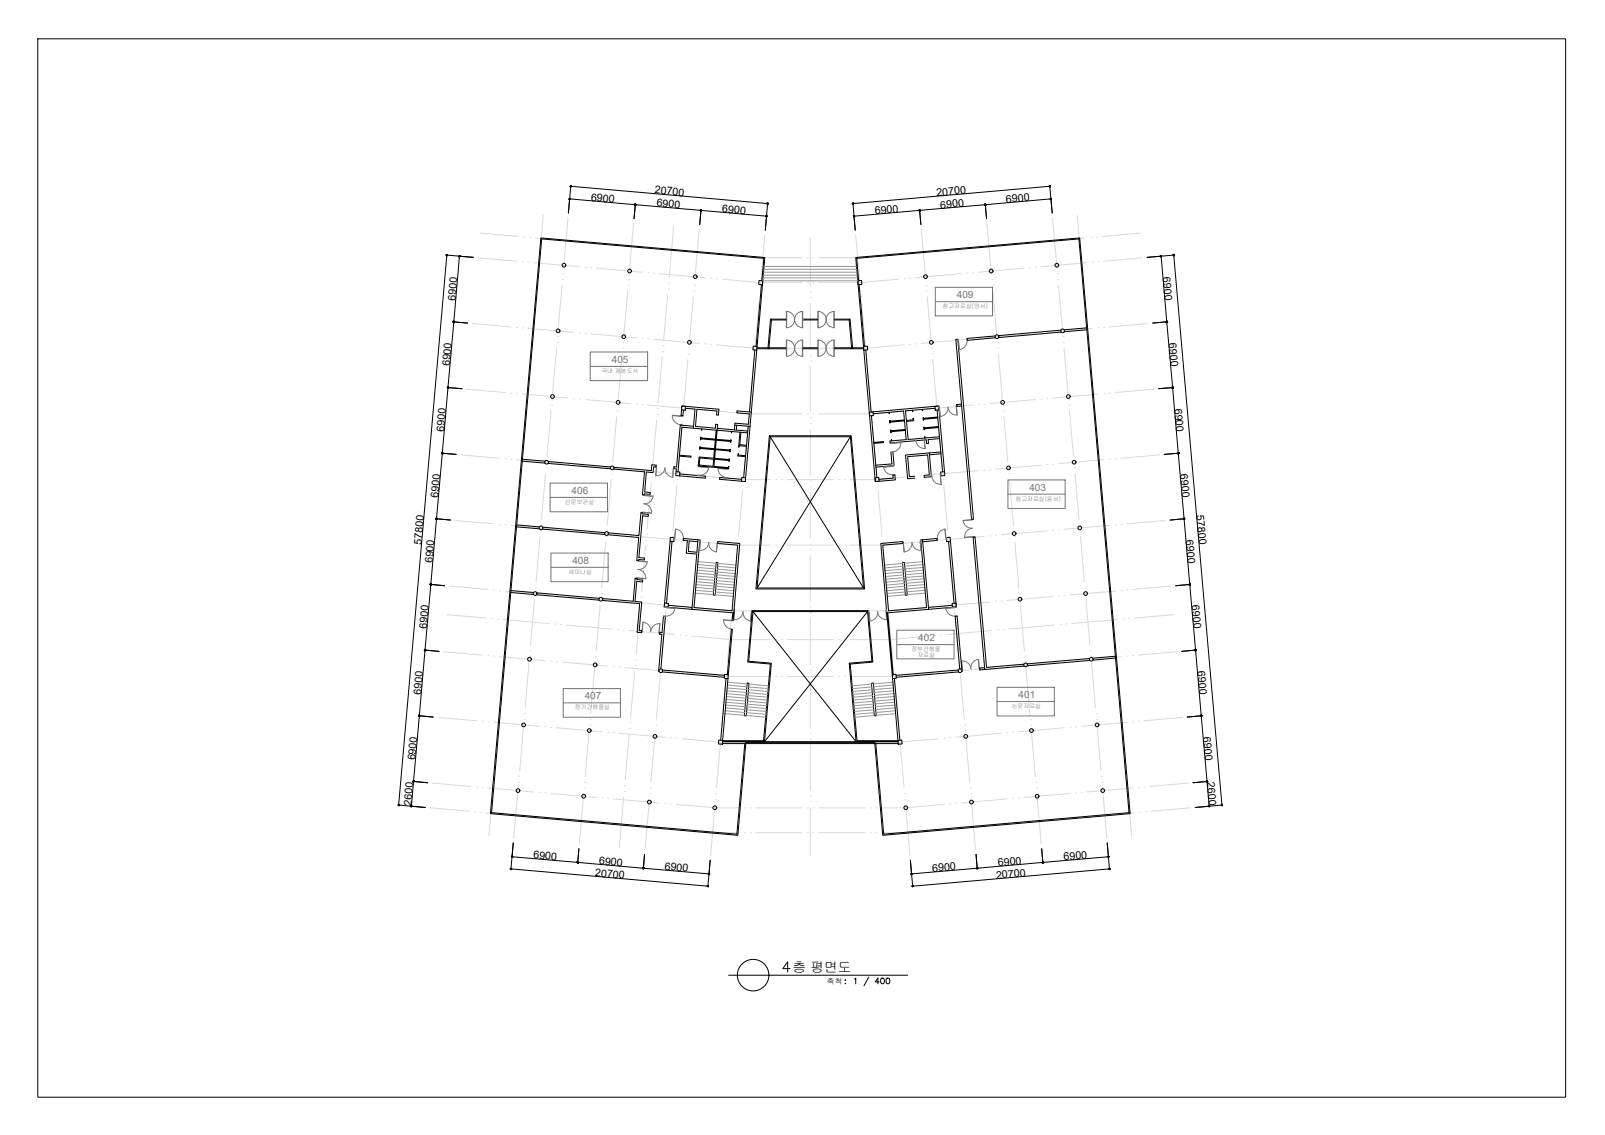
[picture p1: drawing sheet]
<svg xmlns="http://www.w3.org/2000/svg" width="420mm" height="297mm" viewBox="0 0 420 297" stroke-linecap="round" stroke-linejoin="round" font-family="sans-serif">
<defs><g id="words">
<text font-size="3.6" x="207.4" y="254.4">층 평면도</text>
<g font-size="2.8">
<text x="154.6" y="52.5" transform="rotate(5 154.6 52.5)">6900</text>
<text x="171.4" y="50.6" transform="rotate(5 171.4 50.6)">20700</text>
<text x="245.2" y="51.3" transform="rotate(-5 245.2 51.3)">20700</text>
<text x="263.4" y="53" transform="rotate(-5 263.4 53)">6900</text>
<text x="171.8" y="54" transform="rotate(5 171.8 54)">6900</text>
<text x="189" y="55.5" transform="rotate(5 189 55.5)">6900</text>
<text x="229.1" y="56" transform="rotate(-5 229.1 56)">6900</text>
<text x="246.2" y="54.6" transform="rotate(-5 246.2 54.6)">6900</text>
<text x="304.4" y="72.6" transform="rotate(85 304.4 72.6)">6900</text>
<text x="119.2" y="78.7" transform="rotate(-85 119.2 78.7)">6900</text>
<text x="306" y="89.7" transform="rotate(85 306 89.7)">6900</text>
<text x="117.7" y="95.9" transform="rotate(-85 117.7 95.9)">6900</text>
<text x="307.5" y="106.9" transform="rotate(85 307.5 106.9)">6900</text>
<text x="116.2" y="113.1" transform="rotate(-85 116.2 113.1)">6900</text>
<text x="309" y="124.1" transform="rotate(85 309 124.1)">6900</text>
<text x="114.7" y="130.3" transform="rotate(-85 114.7 130.3)">6900</text>
<text x="313.3" y="134.9" transform="rotate(85 313.3 134.9)">57800</text>
<text x="110.3" y="142.6" transform="rotate(-85 110.3 142.6)">57800</text>
<text x="310.5" y="141.3" transform="rotate(85 310.5 141.3)">6900</text>
<text x="113.2" y="147.4" transform="rotate(-85 113.2 147.4)">6900</text>
<text x="312" y="158.5" transform="rotate(85 312 158.5)">6900</text>
<text x="111.7" y="164.6" transform="rotate(-85 111.7 164.6)">6900</text>
<text x="313.5" y="175.6" transform="rotate(85 313.5 175.6)">6900</text>
<text x="110.2" y="181.8" transform="rotate(-85 110.2 181.8)">6900</text>
<text x="315" y="192.8" transform="rotate(85 315 192.8)">6900</text>
<text x="108.7" y="199" transform="rotate(-85 108.7 199)">6900</text>
<text x="316" y="204.7" transform="rotate(85 316 204.7)">2600</text>
<text x="107.7" y="210.8" transform="rotate(-85 107.7 210.8)">2600</text>
<text x="139.6" y="224.7" transform="rotate(5 139.6 224.7)">6900</text>
<text x="156.7" y="226.1" transform="rotate(5 156.7 226.1)">6900</text>
<text x="173.9" y="227.7" transform="rotate(5 173.9 227.7)">6900</text>
<text x="261.3" y="226.7" transform="rotate(-5 261.3 226.7)">6900</text>
<text x="278.5" y="225.2" transform="rotate(-5 278.5 225.2)">6900</text>
<text x="155.7" y="229.3" transform="rotate(5 155.7 229.3)">20700</text>
<text x="244.1" y="228.2" transform="rotate(-5 244.1 228.2)">6900</text>
<text x="260.8" y="230" transform="rotate(-5 260.8 230)">20700</text>
</g>
<g font-size="2.6" fill="#757575">
<text x="250.5" y="78">409</text>
<text x="160.2" y="95">405</text>
<text x="149.6" y="129.2">406</text>
<text x="269.5" y="128.4">403</text>
<text x="149.8" y="147.6">408</text>
<text x="240.4" y="167.8">402</text>
<text x="153.1" y="183">407</text>
<text x="266.6" y="182.7">401</text>
</g>
<text font-size="2" x="216.5" y="257.5">축척</text>
<g font-size="1.5" fill="#757575">
<text x="246.7" y="80.6">참고자료실(양서)</text>
<text x="157.4" y="97.5">국내 제본도서</text>
<text x="147.9" y="131.8">신문보관실</text>
<text x="265.8" y="131">참고자료실(동서)</text>
<text x="148.8" y="150.1">세미나실</text>
<text x="238.6" y="170.3">정부간행물</text>
<text x="240.2" y="171.9">자료실</text>
<text x="150.5" y="185.5">정기간행물실</text>
<text x="264.9" y="185.2">논문자료실</text>
</g>
</g></defs>
<!-- layer: CEN -->
<g fill="none" stroke="#d9d9d9" stroke-width=".26">
<path d="M142.2 56.4l-1.2 13.2M148.7 57l-1.2 13.2M165.8 58.5l-1.1 13.2M176.3 59.4l-1.1 13.2M183 60l-1.1 13.2M241.2 60l1.1 13.2M258.3 58.5l1.2 13.2M275.5 57l1.2 13.2M282 56.4l1.2 13.2M125.2 67.5l10.1 .9M125.8 61l9.9 .9M136.8 68.5h.1"/>
<path d="M137.2 62h.1M138.2 68.6h.1M138.7 62.1h.1M139.8 68.7l11.9 1.1M140.2 62.3l11.9 1M140.7 74.1l-1.1 12M140.8 72.6h.1M140.9 71.1h.1M147.1 74.7l-1 11.9M147.3 73.2h.1M147.4 71.7h.1M153.2 69.9h.1"/>
<path d="M153.6 63.5h.1M154.7 70.1h.1M155.1 63.6h.1M156.2 70.2l11.9 1M156.6 63.7l12 1M164.3 76.2l-1 11.9M164.5 74.7h.1M164.6 73.2h.1M169.6 71.4h.1M170 64.9h.1M171.1 71.5h.1M171.6 65h.1"/>
<path d="M172.6 71.6l12 1.1M173 65.2l12 1M174.8 77.1l-1.1 11.9M174.9 75.6h.1M175 74.1h.1M181.5 77.7l-1 11.9M181.6 76.2h.1M181.8 74.7h.1M186.1 72.8h.1M186.5 66.3h.1M187.6 72.9h.1M188 66.5h.1"/>
<path d="M189 73.1l10.2 .9h10.7M189.5 66.6l9.9 .8h10.5M198.7 79.2l-1.1 11.9M198.8 77.7h.1M199 76.2h.1M200.2 61.5l-1.1 13.2M211.4 74h.1M211.4 67.4h.1M212.1 76.4h.1M212.1 77.9h.1M212.1 62.4v12.5M212.1 79.4v12"/>
<path d="M212.9 74h.1M212.9 67.4h.1M224 61.5l1.2 13.2M225.3 76.2h.1M225.4 77.7h.1M225.5 79.2l1.1 11.9M234.8 66.6l-10 .8h-10.4M235.2 73.1l-10.1 .9h-10.7M236.2 66.5h.1M236.7 72.9h.1M237.7 66.3h.1M238.2 72.8h.1"/>
<path d="M242.5 74.7h.1M242.6 76.2h.1M242.7 77.7l1.1 11.9M251.2 65.2l-12 1M251.6 71.6l-12 1.1M252.7 65h.1M253.1 71.5h.1M254.2 64.9h.1M254.6 71.4h.1M259.7 73.2h.1M259.8 74.7h.1M259.9 76.2l1.1 11.9"/>
<path d="M267.6 63.7l-11.9 1M268 70.2l-11.9 1M269.1 63.6h.1M269.5 70.1h.1M270.6 63.5h.1M271 69.9h.1M276.8 71.7h.1M277 73.2h.1M277.1 74.7l1.1 11.9M283.3 71.1h.1M283.4 72.6h.1M283.6 74.1l1 12"/>
<path d="M284 62.3l-11.9 1M284.5 68.7l-12 1.1M285.6 62.1h.1M286 68.6h.1M287 62h.1M287.5 68.5h.1M298.5 61l-10 .9M299 67.5l-10 .9M123.7 84.7l10.1 .9M135.2 85.7h.1M136.8 85.8h.1M138.2 85.9l12 1.1"/>
<path d="M139.2 90.6l-1 11.9M139.3 89h.1M139.5 87.5h.1M145.7 91.1l-1.1 11.9M145.8 89.6h.1M146 88.1h.1M151.7 87.1h.1M153.2 87.2h.1M154.7 87.4l12 1M162.9 92.6l-1.1 12M163 91.1h.1M163.1 89.6h.1"/>
<path d="M168.1 88.6h.1M169.6 88.7h.1M171.1 88.8l12 1.1M173.3 93.5l-1 12M173.5 92h.1M173.6 90.6h.1M180.1 94.1l-1.1 11.9M180.2 92.6h.1M180.3 91.1h.1M184.6 90h.1M186 90.1h.1M187.6 90.3l10 .8h12.3"/>
<path d="M197.3 95.6l-1.1 12M197.4 94.1h.1M197.5 92.6h.1M211.4 91.1h.1M212.1 92.9h.1M212.1 94.4h.1M212.1 95.9v12M212.9 91.1h.1M226.7 92.6h.1M226.9 94.1h.1M227 95.6l1 12M236.7 90.3l-10.1 .8h-12.2"/>
<path d="M238.2 90.1h.1M239.7 90h.1M243.9 91.1h.1M244 92.6h.1M244.2 94.1l1 11.9M253.1 88.8l-11.9 1.1M254.6 88.7h.1M256.1 88.6h.1M261.1 89.6h.1M261.2 91.1h.1M261.4 92.6l1 12M269.6 87.4l-12 1"/>
<path d="M271 87.2h.1M272.5 87.1h.1M278.3 88.1h.1M278.4 89.6h.1M278.5 91.1l1.1 11.9M284.8 87.5h.1M284.9 89h.1M285 90.6l1 11.9M286 85.9l-11.9 1.1M287.5 85.8h.1M289 85.7h.1M300.6 84.7l-10.1 .9"/>
<path d="M120.7 119l10.1 .9M122.2 101.9l10.1 .8M133.8 102.9h.1M135.2 103h.1M136.8 103.1l11.9 1.1M137.8 107l-1.1 11.9M137.9 105.5h.1M138 104h.1M144.3 107.5l-1.1 12M144.4 106h.1M144.5 104.6h.1M150.2 104.3h.1"/>
<path d="M151.7 104.4h.1M153.2 104.6l11.9 1M161.4 109.1l-1 11.9M161.6 107.6h.1M161.7 106h.1M166.6 105.7h.1M168.1 105.9h.1M169.6 106l12 1.1M171.9 109.9l-1.1 12M172 108.5h.1M172.2 107h.1M178.6 110.5l-1 12"/>
<path d="M178.8 109.1h.1M178.9 107.6h.1M183.1 107.2h.1M184.6 107.3h.1M186 107.4l10.2 .9h13.7M195.8 112.1l-1 11.9M195.9 110.6h.1M196.1 109.1h.1M211.4 108.3h.1M212.1 109.4h.1M212.1 110.9h.1M212.1 112.4v12"/>
<path d="M212.9 108.3h.1M228.2 109.1h.1M228.3 110.6h.1M228.4 112.1l1.1 11.9M238.2 107.4l-10.1 .9h-13.7M239.7 107.3h.1M241.2 107.2h.1M245.3 107.6h.1M245.5 109.1h.1M245.6 110.5l1.1 12M254.6 106l-11.9 1.1M256.1 105.9h.1"/>
<path d="M257.6 105.7h.1M262.5 106h.1M262.7 107.6h.1M262.8 109.1l1 11.9M271 104.6l-11.9 1M272.5 104.4h.1M274.1 104.3h.1M279.7 104.6h.1M279.9 106h.1M280 107.5l1 12M286.2 104h.1M286.3 105.5h.1"/>
<path d="M286.5 107l1 11.9M287.5 103.1l-12 1.1M289 103h.1M290.5 102.9h.1M302.1 101.9l-10.1 .8M303.6 119l-10.1 .9M119.2 136.2l10.1 .9M130.8 137.2h.1M132.2 137.4h.1M132.2 120.1h.1M133.7 137.5l12 1M133.8 120.2h.1"/>
<path d="M134.9 139.8l-1 12M135 138.3h.1M135.2 136.9h.1M135.2 120.3l12 1M136.3 123.4l-1 12M136.5 121.9h.1M136.6 120.4h.1M141.5 138.9h.1M141.6 137.4h.1M142.8 124l-1 11.9M142.9 122.5h.1M143.1 121h.1"/>
<path d="M147.2 138.6h.1M148.7 138.8h.1M148.7 121.5h.1M150.2 121.6h.1M150.2 138.9l11.9 1.1M151.7 121.8l11.9 1M158.8 138.9h.1M160 125.5l-1.1 11.9M160.1 124h.1M160.3 122.5h.1M165.1 122.9h.1M166.6 123.1h.1"/>
<path d="M168.1 123.2l12 1M169.3 139.8h.1M170.5 126.4l-1.1 11.9M170.6 124.9h.1M170.7 123.4h.1M177.2 127l-1.1 11.9M177.3 125.5h.1M177.4 124h.1M181.6 124.4h.1M183 124.5h.1M184.6 124.6l10 .9h7M194.4 128.5l-1.1 11.9"/>
<path d="M194.5 127h.1M194.6 125.5h.1M203.1 125.5h.1M204.6 125.5h.1M206.1 125.5h12M212.1 125.9h.1M212.1 127.4h.1M212.1 128.9v12M219.6 125.5h.1M221.1 125.5h.1M229.6 125.5h.1M229.7 127h.1"/>
<path d="M229.9 128.5l1 11.9M239.7 124.6l-10.1 .9h-7M241.2 124.5h.1M242.7 124.4h.1M246.8 124h.1M246.9 125.5h.1M247 127l1.1 11.9M256.1 123.2l-11.9 1M257.6 123.1h.1M259.1 122.9h.1M264 122.5h.1M264.1 124h.1"/>
<path d="M264.2 125.5l1.1 11.9M265.4 138.9h.1M272.6 121.8l-12 1M274.1 121.6h.1M274.1 138.9l-12 1.1M275.5 138.8h.1M275.5 121.5h.1M277.1 138.6h.1M281.2 121h.1M281.3 122.5h.1M281.4 124l1 11.9M282.6 137.4h.1"/>
<path d="M282.7 138.9h.1M287.6 120.4h.1M287.8 121.9h.1M287.9 123.4l1 12M289 120.3l-11.9 1M289.1 136.9h.1M289.2 138.3h.1M289.3 139.8l1.1 12M290.5 120.2h.1M290.5 137.5l-12 1M292 120.1h.1M292 137.4h.1"/>
<path d="M293.5 137.2h.1M305.1 136.2l-10.1 .9M117.7 153.4l10 .9M129.2 154.4h.1M130.8 154.6h.1M132.2 154.7l12 1M133.5 156.3l-1.1 11.9M133.6 154.8h.1M133.7 153.3h.1M139.9 156.8l-1 12M140.1 155.4h.1M140.2 153.9h.1"/>
<path d="M141.4 140.4l-1.1 12M145.7 155.8h.1M147.2 156h.1M148.7 156.1l11.9 1M157.1 158.4l-1 11.9M157.3 156.8h.1M157.4 155.4h.1M158.6 141.9l-1.1 12M158.7 140.4h.1M162.1 157.3h.1M163.6 157.4h.1M163.6 140.1h.1"/>
<path d="M165.1 157.6l12 1M165.1 140.3h.1M166.6 140.4l11.9 1M167.6 159.3l-1.1 11.9M167.7 157.8h.1M167.8 156.3h.1M169 142.8l-1 12M169.1 141.4h.1M174.3 159.9l-1 11.9M174.4 158.4h.1M174.6 156.9h.1M175.8 143.4l-1.1 12"/>
<path d="M175.9 141.9h.1M176 140.4h.1M178.5 158.7h.1M180 158.8h.1M180.1 141.5h.1M181.6 159l10 .9h10M181.6 141.7h.1M183 141.8l10.1 .9h8.5M191.6 159.9h.1M191.8 158.4h.1M192.9 144.9l-1 12M193.1 143.4h.1"/>
<path d="M193.2 141.9h.1M203.1 159.9h.1M203.1 142.7h.1M204.6 159.9h.1M204.6 142.7h.1M206.1 159.9h12M206.1 142.7h12M212.1 142.4h.1M212.1 143.9h.1M212.1 158.9h.1M212.1 145.4v12M219.6 159.9h.1"/>
<path d="M219.6 142.7h.1M221.1 159.9h.1M221.1 142.7h.1M231 141.9h.1M231.2 143.4h.1M231.3 144.9l1.1 12M232.5 158.4h.1M232.6 159.9h.1M241.2 141.8l-10.1 .9h-8.5M242.7 159l-10.1 .9h-10M242.7 141.7h.1M244.2 158.8h.1"/>
<path d="M244.2 141.5h.1M245.7 158.7h.1M248.2 140.4h.1M248.4 141.9h.1M248.5 143.4l1 12M249.7 156.9h.1M249.8 158.4h.1M249.9 159.9l1.1 11.9M257.6 140.4l-11.9 1M259.1 140.3h.1M259.1 157.6l-11.9 1M260.6 140.1h.1"/>
<path d="M260.6 157.4h.1M262.1 157.3h.1M265.5 140.4h.1M265.7 141.9l1 12M266.9 155.4h.1M267 156.8h.1M267.1 158.4l1.1 11.9M275.6 156.1l-12 1M277.1 156h.1M278.5 155.8h.1M282.9 140.4l1 12M284 153.9h.1"/>
<path d="M284.2 155.4h.1M284.3 156.8l1 12M290.5 153.3h.1M290.6 154.8h.1M290.8 156.3l1 11.9M292 154.7l-11.9 1M293.5 154.6h.1M295 154.4h.1M306.6 153.4l-10.1 .9M116.1 170.6l10.2 .9M117 160.9l10.3 .9M127.7 171.6h.1"/>
<path d="M128.8 161.9h.1M129.2 171.7h.1M130.2 162h.1M130.7 171.9l12 1M131.7 162.1l12 1.1M132 172.7l-1 12M132.2 171.2h.1M132.3 169.7h.1M138.5 173.3l-1 12M138.6 171.8h.1M138.8 170.3h.1M144.2 173h.1"/>
<path d="M145.2 163.3h.1M145.7 173.1h.1M146.7 163.4h.1M147.2 173.3l11.9 1M148.2 163.6l11.9 1M155.7 174.8l-1.1 11.9M155.8 173.3h.1M155.9 171.8h.1M160.6 174.5h.1M161.6 164.8h.1M162.1 174.6h.1M163.1 164.9h.1"/>
<path d="M163.6 174.7l11.9 1.1M164.6 165l12 1.1M166.1 175.7l-1 12M166.3 174.2h.1M166.4 172.7h.1M172.9 176.3l-1.1 12M173 174.8h.1M173.1 173.3h.1M177.1 175.9h.1M178.1 166.2h.1M178.5 176h.1M179.6 166.3h.1"/>
<path d="M180 176.1l10.1 .9h11.5M181 166.5l10.3 .9h10.3M190.1 177.8l-1.1 11.9M190.2 176.3h.1M190.3 174.8h.1M191.5 161.4l-1.1 11.9M203.1 177h.1M203.1 167.4h.1M204.6 177h.1M204.6 167.4h.1M206.1 177h12M206.1 167.4h12"/>
<path d="M212.1 160.4h.1M212.1 175.4h.1M212.1 176.9h.1M212.1 161.9v12M212.1 178.4v12M219.6 177h.1M219.6 167.4h.1M221.1 177h.1M221.1 167.4h.1M232.7 161.4l1.1 11.9M233.9 174.8h.1M234 176.3h.1"/>
<path d="M234.2 177.8l1 11.9M243.2 166.5l-10.3 .9h-10.3M244.2 176.1l-10.1 .9h-11.5M244.7 166.3h.1M245.7 176h.1M246.2 166.2h.1M247.2 175.9h.1M251.1 173.3h.1M251.2 174.8h.1M251.4 176.3l1 12M259.6 165l-11.9 1.1M260.6 174.7l-11.9 1.1"/>
<path d="M261.1 164.9h.1M262.1 174.6h.1M262.6 164.8h.1M263.6 174.5h.1M268.3 171.8h.1M268.4 173.3h.1M268.5 174.8l1.1 11.9M276 163.6l-11.9 1M277.1 173.3l-12 1M277.6 163.4h.1M278.5 173.1h.1M279 163.3h.1"/>
<path d="M280.1 173h.1M285.4 170.3h.1M285.6 171.8h.1M285.7 173.3l1.1 12M291.9 169.7h.1M292.1 171.2h.1M292.2 172.7l1 12M292.5 162.1l-12 1.1M293.5 171.9l-12 1M294 162h.1M295 171.7h.1M295.5 161.9h.1"/>
<path d="M296.5 171.6h.1M307.2 160.9l-10.2 .9M308.1 170.6l-10.1 .9M114.7 187.7l10 .9M126.2 188.8h.1M127.7 188.9h.1M129.2 189l12 1.1M130.6 189.1l-1 12M130.7 187.7h.1M130.8 186.2h.1M137.1 189.7l-1.1 12M137.2 188.2h.1"/>
<path d="M137.3 186.7h.1M142.7 190.2h.1M144.2 190.3h.1M145.7 190.5l11.9 1M154.2 191.2l-1 12M154.4 189.7h.1M154.5 188.3h.1M159.1 191.6h.1M160.6 191.8h.1M162.1 191.9l12 1.1M164.7 192.2l-1 11.9M164.8 190.6h.1"/>
<path d="M165 189.1h.1M171.4 192.7l-1 12M171.6 191.2h.1M171.7 189.7h.1M175.5 193.1h.1M177 193.2h.1M178.5 193.3l10.1 .9h13M188.6 194.2l-1 12M188.8 192.7h.1M188.9 191.3h.1M203.1 194.2h.1M204.6 194.2h.1"/>
<path d="M206.1 194.2h12M212.1 191.9h.1M212.1 193.4h.1M212.1 194.9v12M219.6 194.2h.1M221.1 194.2h.1M235.4 191.3h.1M235.5 192.7h.1M235.6 194.2l1.1 12M245.7 193.3l-10.1 .9h-13M247.2 193.2h.1M248.7 193.1h.1"/>
<path d="M252.5 189.7h.1M252.7 191.2h.1M252.8 192.7l1.1 12M262.1 191.9l-11.9 1.1M263.6 191.8h.1M265.1 191.6h.1M269.7 188.3h.1M269.9 189.7h.1M270 191.2l1 12M278.6 190.5l-12 1M280.1 190.3h.1M281.5 190.2h.1"/>
<path d="M286.9 186.7h.1M287 188.2h.1M287.2 189.7l1 12M293.4 186.2h.1M293.5 187.7h.1M293.7 189.1l1 12M295 189l-11.9 1.1M296.5 188.9h.1M298 188.8h.1M309.6 187.7l-10.1 .9M112.6 211.4l10.2 .9M113.1 204.9l10.2 .9"/>
<path d="M124.3 212.4h.1M124.7 206h.1M125.8 212.6h.1M126.2 206.1h.1M127.3 212.7l12 1M127.7 206.2l12 1.1M129.1 205.6l-1.1 13.2M129.3 204.1h.1M129.4 202.6h.1M135.6 206.2l-1.1 13.2M135.7 204.7h.1M135.9 203.2h.1"/>
<path d="M140.7 213.9h.1M141.2 207.4h.1M142.2 214h.1M142.6 207.5h.1M143.7 214.2l12 1M144.2 207.6l11.9 1.1M152.8 207.6l-1.1 13.3M152.9 206.2h.1M153.1 204.7h.1M157.2 215.3h.1M157.6 208.8h.1M158.7 215.4h.1"/>
<path d="M159.1 209h.1M160.2 215.6l11.9 1M160.6 209.1l11.9 1M163.3 208.6l-1.2 13.2M163.4 207.1h.1M163.5 205.6h.1M170 209.2l-1.1 13.2M170.1 207.7h.1M170.3 206.2h.1M173.6 216.7h.1M174.1 210.3h.1M175.1 216.9h.1"/>
<path d="M175.5 210.4h.1M176.6 217l10.2 .9h6.6M177 210.5l10.1 .9h6.3M187.2 210.7l-1.2 13.2M187.3 209.2h.1M187.4 207.7h.1M194.8 211.4h.1M194.8 217.9h.1M196.4 211.4h.1M196.4 217.9h.1M197.9 211.4h12M197.9 217.9h12"/>
<path d="M211.4 211.4h.1M211.4 217.9h.1M212.1 208.4h.1M212.1 209.9h.1M212.1 211.4v12.5M212.9 211.4h.1M212.9 217.9h.1M214.4 211.4h12M214.4 217.9h12M227.9 211.4h.1M227.9 217.9h.1M229.3 211.4h.1"/>
<path d="M229.3 217.9h.1M236.8 207.7h.1M236.9 209.2h.1M237.1 210.7l1.1 13.2M247.2 210.5l-10.1 .9h-6.2M247.6 217l-10.2 .9h-6.5M248.7 210.4h.1M249.1 216.9h.1M250.2 210.3h.1M250.6 216.7h.1M254 206.2h.1M254.1 207.7h.1"/>
<path d="M254.2 209.2l1.2 13.2M263.6 209.1l-11.9 1M264.1 215.6l-12 1M265.1 209h.1M265.5 215.4h.1M266.6 208.8h.1M267.1 215.3h.1M271.2 204.7h.1M271.3 206.2h.1M271.4 207.6l1.2 13.3M280.1 207.6l-12 1.1M280.5 214.2l-12 1"/>
<path d="M281.5 207.5h.1M282 214h.1M283.1 207.4h.1M283.5 213.9h.1M288.3 203.2h.1M288.5 204.7h.1M288.6 206.2l1.2 13.2M294.8 202.6h.1M294.9 204.1h.1M295.1 205.6l1.1 13.2M296.5 206.2l-11.9 1.1M296.9 212.7l-11.9 1"/>
<path d="M298 206.1h.1M298.4 212.6h.1M299.5 206h.1M299.9 212.4h.1M311.1 204.9l-10.1 .9M311.6 211.4l-10.2 .9"/>
</g>
<!-- layer: 0e -->
<g fill="none" stroke="#000" stroke-width=".26">
<path d="M198.7 73.4l1 .1-.1 1-1-.1zM224.6 73.5l.9-.1 .1 1-1 .1zM197.2 90.6l1 .1-.1 1-1-.1zM226 90.7l1.1-.1v1l-1 .1zM178.5 106.3h1l-.1 1.1-1-.1zM227.6 107.9l.9-.1 .1 1h-.9zM244.7 106.3h1l.1 1-1 .1zM177 123.4l1 .1-.1 1h-1zM194.2 125l1 .1-.1 .9-1-.1zM229.1 125.1l1-.1 .1 .9-1.1 .1zM246.2 123.5l1.1-.1v1.1h-1zM174 157.8l1 .1-.1 1-1-.1z"/>
<path d="M175.5 140.6l1 .1-.1 1-1-.1zM247.8 140.7l.9-.1 .1 1-1 .1zM249.2 157.9l1.1-.1v1l-1 .1zM189.7 176.5l1 .1-.1 1-1-.1zM233.6 176.6l1-.1v1l-.9 .1zM188.2 193.7l1 .1-.1 1-1-.1zM235.1 193.8l1-.1 .1 1-1.1 .1z"/>
<circle cx="147.6" cy="69.4" r=".49"/>
<circle cx="164.8" cy="70.9" r=".49"/>
<circle cx="182" cy="72.4" r=".49"/>
<circle cx="242.3" cy="72.4" r=".49"/>
<circle cx="259.5" cy="70.9" r=".49"/>
<circle cx="276.7" cy="69.4" r=".49"/>
<circle cx="146.1" cy="86.6" r=".49"/>
<circle cx="163.3" cy="88.1" r=".49"/>
<circle cx="180.5" cy="89.6" r=".49"/>
<circle cx="243.8" cy="89.6" r=".49"/>
<circle cx="261" cy="88.1" r=".49"/>
<circle cx="278.2" cy="86.6" r=".49"/>
<circle cx="144.6" cy="103.8" r=".49"/>
<circle cx="161.8" cy="105.3" r=".49"/>
<circle cx="262.5" cy="105.3" r=".49"/>
<circle cx="279.7" cy="103.8" r=".49"/>
<circle cx="141.6" cy="138.2" r=".49"/>
<circle cx="143.1" cy="121" r=".49"/>
<circle cx="158.8" cy="139.6" r=".49"/>
<circle cx="160.3" cy="122.4" r=".49"/>
<circle cx="264" cy="122.4" r=".49"/>
<circle cx="265.5" cy="139.6" r=".49"/>
<circle cx="281.2" cy="121" r=".49"/>
<circle cx="282.7" cy="138.2" r=".49"/>
<circle cx="140.1" cy="155.3" r=".49"/>
<circle cx="157.3" cy="156.8" r=".49"/>
<circle cx="267" cy="156.8" r=".49"/>
<circle cx="284.2" cy="155.3" r=".49"/>
<circle cx="138.6" cy="172.5" r=".49"/>
<circle cx="155.8" cy="174" r=".49"/>
<circle cx="173" cy="175.5" r=".49"/>
<circle cx="251.3" cy="175.5" r=".49"/>
<circle cx="268.5" cy="174" r=".49"/>
<circle cx="285.7" cy="172.5" r=".49"/>
<circle cx="137.1" cy="189.7" r=".49"/>
<circle cx="154.3" cy="191.2" r=".49"/>
<circle cx="171.5" cy="192.7" r=".49"/>
<circle cx="252.8" cy="192.7" r=".49"/>
<circle cx="270" cy="191.2" r=".49"/>
<circle cx="287.2" cy="189.7" r=".49"/>
<circle cx="135.6" cy="206.9" r=".49"/>
<circle cx="152.8" cy="208.4" r=".49"/>
<circle cx="170" cy="209.9" r=".49"/>
<circle cx="187.1" cy="211.4" r=".49"/>
<circle cx="237.1" cy="211.4" r=".49"/>
<circle cx="254.3" cy="209.9" r=".49"/>
<circle cx="271.5" cy="208.4" r=".49"/>
<circle cx="288.7" cy="206.9" r=".49"/>
</g>
<!-- layer: WIN -->
<g fill="none" stroke="#000" stroke-width=".26">
<path d="M199.3 74.5l-1.4 16.1M199.4 73.5l.6-5.9-58.2-5.1-13.1 150.2 64.2 5.6 2.1-23.7M224.8 73.5l-.5-5.9 58.1-5.1 13.2 150.2-64.3 5.6-2-23.7M224.9 74.5l1.4 16.1M198.1 91h7.6v.3h-7.6M198.2 90.7l2-23.3-58.6-5.1-13.2 150.6 64.8 5.7 2-24h33.8l2.1 24 64.8-5.7-13.3-150.6-58.6 5.1 2 23.3M201.7 83.7h4v-.2h-4l-.7 7.8M202 83.5l-.7 7.8M210.3 91h3.7v.3h-3.7zM210.3 83.5h3.7v.2h-3.7M222.3 83.7h-3.8v-.2h4l.7 7.8M222.3 83.5l.7 7.8"/>
<path d="M226.1 91h-7.6v.3h7.6M191.5 164.8h.2l-1 11.8h-.3zM191.8 160.4h.3l-.2 1.9h-.2zM232.1 160.4h.3l1.4 16.2h-.2zM189.1 194.1h46M195.2 194.4h33.8"/>
</g>
<!-- layer: WALL -->
<g fill="none" stroke="#000" stroke-width=".26">
<path d="M197.6 91.6l-1.4 16.2M198.1 91.7l-1.4 16.2M226.1 91.7l3 34.3 5.3-.4-.1-1.3-.5 .1v.7l-3.7 .3M226.6 91.6l1.4 16.2 17.7-1.5 1.6 17.1M250.2 88.8h.5l4.1 47-.5 .1zM260.5 87.9l-7.3 .7 .1 .5 7.2-.7M277.7 86.4l-16.3 1.4M277.7 86.9l-16.3 1.4M284.5 85.8l-6 .5M284.5 86.3l-5.9 .5M177.9 119.1l3 .3-.1 .2-2.9-.2M178.4 107.3l-.1 1.5h.5l.1-1.5"/>
<path d="M178.5 106.5v-.2l9.7 .8-.1 1.5h-.5l.1-1-5.3-.5-.3 4.5 5.2 .5 .1-1.1 .5 .1-1 10.9 3.8 .4 .1-.4-.1 .6-7.9-.6 .2-2.4 3.8 .3 .7-7.3M179.4 106.8l2.5 .3-.4 5M181.6 111.5l-3.5-.2-1 10.9h-.6l-.1 .4 .7 .1-.1 .7M183.2 119.8l3.6 .4-.1 1.8-3.7-.3zM183.6 112.2v.4l.1-.3M187.1 117.4l-3.8-.3-.1-.2v.7l.1-.3 3.8 .4M187.1 119.9l3.8 .4v-.2v.7l-.1-.3-3.7-.3M187.3 114.9l-3.8-.3-.1-.2v.7l.1-.2 3.8 .3M187.3 117.5l3.8 .3 .1-.2-.1 .7-.1-.3-3.7-.3M187.5 115l3.8 .3 .1-.2-.1 .7-.1-.3-3.7-.3M187.8 112.1l7.9 .7M191.5 112.9v.4l.1-.4"/>
<path d="M192.3 111.3l4.1 .3M192.9 111.3l-.1 1.2M193.2 119.1l2 .2M193.3 119.1v-.4l-.1 .6 1.9 .2M193.4 116.6l2 .2M193.7 113.1l-.3 3.9 .1-.4M194 113.2l-.3 3.2 1.7 .1M195.7 113.3l-17.2-1.5-1 11.7M195.9 111.5l-1.2 13.5M196.7 107.9l-3.8-.4v.5l3.3 .3-.3 2.7-3.5-.3-.1 1.8M196.7 107.9l-1.5 17.2M201.4 114h21.4l3.5 40.1h-28.4z"/>
<path d="M201.6 114.3h21l3.4 39.6h-27.8zM228.1 108.8l1.5 16.2M228.6 108.3l7.9-.7 .7 7.5-4.2 .3v.5l9.5-.8 .1 1 .5-.1-.1-.9 3-.3M228.8 115.8l2.5-.2v.2l-2.5 .2M232.7 107.9v.3l.1-.3M233.2 118.4l.3 3-4.2 .4M233.5 115.4l-.2-.4 .1 .4M233.8 118.4l.2 3.4-4.7 .5M236.8 109.9l-3.8 .3v-.2l-.1 .7 .1-.2 3.8-.3M237 112.4l-3.8 .3v-.2v.7v-.2l3.8-.4M238.8 107.4l.1 .3v-.3M239 109.9l.1-.4 .1 .6-1.9 .2"/>
<path d="M239.1 109.9l-1.8 .1M241.4 107.1l.1 .4v-.4M242.2 114.6l-.2-.3 .1 .3M243.3 118.5l.5 6.3-1.8 .1-.1-.5 1.4-.1-.4-5.2-5.3 .4 .5 5.3 1.3-.2M244.8 106.8l-7.7 .7 .6 7.5 8.2-.7M245.3 107.3l1.4 16.2M245.5 109.1l-3.8 .4v-.2v.7l.1-.3 3.7-.3M245.7 111.6l-3.8 .4-.1-.2 .1 .7 .1-.3 3.7-.3M246.3 118.3l-9.2 .8 .5 6.2 1.9-.2M246.3 118.7l-3 .3M251.7 105.7l-1.2 .2v.4h1.2M135.2 137.9l5.9 .5"/>
<path d="M135.2 137.4l6 .5M136.7 120.7l5.9 .5M136.8 120.2l5.9 .5M142 138.5l16.3 1.4M142 138l16.4 1.4M143.5 121.3l16.3 1.4M143.5 120.8l16.4 1.4M159.2 139.4l8 .8 .6-6h.5v.3l1.4 .1v.5l-1.5-.1-1 10.9 1.5 .2v.5l-1.5-.2v.3l-.5-.1 .5-5.9-8-.7M160.7 122.3l9.8 .8 .1-1.5 1.1 .2v.5l-.6-.1-.1 1.5-1.8-.2-.4 5.2 1.5 .2-.1 .5-1.5-.2v.3h-.5l.5-6-8-.7M178 124l6.7 .6-.1 .5-6.7-.6M194.1 125.4l-5.7-.4v.4l5.7 .5M133.7 155.1l5.9 .5"/>
<path d="M133.8 154.6l5.9 .5M140.5 155.7l16.3 1.4M140.5 155.2l16.4 1.4M157.7 156.6l8.1 .8 .5-6h.5l-.1 .3 1.6 .1-.1 .5-1.5-.2-.5 5.3 1.8 .2-.7 7.4 .7 .1-.1 .5-1.1-.1 .7-7.5-9.8-.9M174.9 158.4l6.3 .6M175.4 141.6l-1.5 17.2 7.2 .7M175.9 141.7l-1.4 16.2M179 140.9l4.2 .4-1.5 17.7 9.9 .9 1.5-17.2-5.2-.5v-.5l5.8 .5-1.6 18.2-11-.9 1.3-14.5-2.8-.2 .3-3.3-1-.1zM182.7 141.3l-.3 3.2-2.2-.2 .2-2.7 2.3 .2M187.5 147.2h.4l-.7 8.6-.5-.1zM236.2 147.2h.6l.7 8.5-.5 .1zM241.5 141.3l1.6 18.2-11 .9-1.5-18.2 5.7-.5v.5l-5.2 .5 1.5 17.2 10-.9-1.6-17.7 4.3-.4v.5l-3.8 .4"/>
<path d="M248.3 141.7l1.5 16.2M248.8 141.6l1.5 17.2-7.2 .7M249.3 158.4l-6.2 .6M173.3 175.9l16.3 1.3M173.4 175.3l16.2 1.4M173.7 161.3l-.4 4.2h-.6v.5h.6l-.8 9.8M174.2 161.3l-1.2 13.7M190.1 177.5l-1.4 16.2M190.6 177.6l-1.4 16.2M195.6 178.8h.5l-.7 8.6-.6-.1zM228.1 178.8h.5l.8 8.5-.5 .1zM233.6 176.6l1.5 17.2"/>
<path d="M234.1 177.5l1.5 16.2M250.9 175.3l-16.3 1.4M250.9 175.9l-16.3 1.3M251.2 175l-1.2-13.7h.6l1.1 14.5M257.8 174.7l-1.3 .1v.5l1.3-.1M268 173.8l-9.7 .9-3-34.1h-.6l3.1 34.6 10.3-.9M285.2 172.3l-16.3 1.4M285.2 172.8l-16.3 1.4M292 171.7l-5.9 .6M292 172.2l-5.9 .6M189.1 194.1h11l1.8-20.5-5.9-.5 1.1-13h30l1.1 13-5.9 .5 1.8 20.5h11M189.2 193.8h10.7l1.8-20-6-.5 1.2-13.5h30.4l1.2 13.5-5.9 .5 1.8 20h10.7"/>
<path d="M195.2 194.1v.5h-6.1M229 194.1v.5h6.1"/>
</g>
<!-- layer: DOOR -->
<g fill="none" stroke="#757575" stroke-width=".26">
<path d="M205.7 91l.2 .3zM205.7 83.5l.2 .2zM205.9 81.5v4.3M205.9 89v4.3M205.9 89a2.14 2.14 0 0 1 2.1 2.1 2.14 2.14 0 0 1-2.1 2.2M205.9 81.5a2.14 2.14 0 0 1 2.1 2.1 2.14 2.14 0 0 1-2.1 2.2M208.6 89.6l1-.5 .5-.1v4.3a2.14 2.14 0 0 1-1.9-1.4 2.14 2.14 0 0 1 .4-2.3zM208.6 82.1l1-.5 .5-.1v4.3a2.14 2.14 0 0 1-1.9-1.4 2.14 2.14 0 0 1 .4-2.3zM210 81.5v4.3M210 89v4.3M210.1 91l.2 .3zM210.1 83.5l.2 .2z"/>
<path d="M214 91l.1 .3zM214 83.5l.1 .2zM214.1 89a2.14 2.14 0 0 1 2.2 2.1 2.14 2.14 0 0 1-2.2 2.2zM214.1 81.5a2.14 2.14 0 0 1 2.2 2.1 2.14 2.14 0 0 1-2.2 2.2zM214.2 81.5v4.3M214.2 89v4.3M216.9 89.6l.9-.5 .6-.1v4.3a2.14 2.14 0 0 1-2-1.4 2.14 2.14 0 0 1 .5-2.3zM216.9 82.1l.9-.5 .6-.1v4.3a2.14 2.14 0 0 1-2-1.4 2.14 2.14 0 0 1 .5-2.3zM218.3 81.5v4.3M218.3 89v4.3M218.4 91l.1 .3zM218.4 83.5l.1 .2z"/>
<path d="M250.7 88.8l.1 .5zM250.9 89.2l.2 2.3M253.1 88.6l.2 .5zM253.2 89a2.26 2.26 0 0 1-2.1 2.5l-.2-2.3M176 108.8l2.3 .2v-.2l.5 .1-2.7-.2a2.21 2.21 0 0 0 2 2.4M178.1 111.1l.5 .1zM233.2 118.3l.6 .1zM235.8 115.9l-2.3 .1v-.1l-.5 .1 2.8-.2a2.21 2.21 0 0 1-2 2.4M239.6 114.9l.1-.1 .1 .5zM239.8 115.3a2.26 2.26 0 0 0 2.4 2.1M242 114.6l.1 2.8-.2-2.3h.2zM245.7 106.3l.2 .5z"/>
<path d="M245.9 106.8l.3 2.2zM250.3 105.9l.1 .5zM250.4 106.4l.1 2.2M250.4 106.4l.2 2.2M250.6 108.6a2.26 2.26 0 0 1-2.4-2 2.22 2.22 0 0 1-2.1 2.4M167.8 134.1h.5zM168.2 129.5l.5 .1zM168.3 134.1l2.2 .1M168.5 131.8a2.26 2.26 0 0 1 2.1 2.5l-2.3-.2M170.9 129.8l-2.2-.2 2.2 .3M171 129.8a2.26 2.26 0 0 1-2.5 2.1M171.6 124.5a2.26 2.26 0 0 0 2.5-2.1 2.22 2.22 0 0 0 2 2.5l.2-2.3-.2 2.3"/>
<path d="M171.7 121.8l.1 .5zM171.8 122.3l-.1 2.2M171.8 122.3l-.2 2.2M176.3 122.1l.1 .5zM176.8 138.4a2.26 2.26 0 0 1 2.1 2.5M176.9 138.5l-.2 2.3-.2-.1-.1 .5zM182.6 124.3l.5 .1zM185.5 122.3l-2.7-.3h.5l-.1 .2 2.3 .2M185.5 122.3a2.26 2.26 0 0 1-2.4 2.1M188 122.5l2.7 .3-.5-.2v.2l-2.2-.2M188 122.5a2.26 2.26 0 0 0 2.1 2.5M190 125l.5 .1z"/>
<path d="M231.3 122.2a2.26 2.26 0 0 0 2.5 2M231.3 122.2l2.7-.4-.5 .1 .1 .2-2.3 .2M233.8 124.2l.5 .1zM243.8 124.2l.2 .6zM244 124.7a2.28 2.28 0 0 0 2.4 2.1l-.2-2.8 .1 .5h-.1l.1 2.3M247.3 138.5l.3 2.3 .2-.1v.5l-.4-2.7M247.5 138.4a2.26 2.26 0 0 0-2.1 2.5M252.1 136.2a2.26 2.26 0 0 0 2.5 2.1 2.22 2.22 0 0 0-2.1 2.4M254.3 135.9l.5 .1zM254.4 136l-2.3 .3M254.4 136l-2.3 .2M166.3 151.3l.5 .1z"/>
<path d="M166.7 146.6l.5 .1zM166.8 151.2l2.2 .2zM167.2 146.8l2.2 .2zM169.4 147a2.22 2.22 0 0 1-2.4 2 2.26 2.26 0 0 1 2.1 2.5M173.9 158.8l.5 .2zM174.4 159l2.2 .2M174.4 159l2.2 .3M176.7 159.2a2.26 2.26 0 0 1-2.5 2M178.8 140.9l.1 .5zM183.2 141.3l.1 .5zM183.3 141.8l-.1 2.3M183.3 141.8l-.2 2.3"/>
<path d="M185.5 142a2.26 2.26 0 0 0 2.1 2.4M185.6 142a2.26 2.26 0 0 1-2.5 2.1M187.7 142.2h.1M187.7 142.2l-.2 2.2M187.8 142.2l-.2 2.2M187.8 141.7l.1 .5zM192.2 159.4l.1 .5zM192.3 159.9l-.2 2.3a2.26 2.26 0 0 0 2.4-2.1M192.3 159.9h.1M192.3 159.9l-.2 2.3M196.8 159.8l.1 .5zM227.3 159.8l.2 .5z"/>
<path d="M231.9 159.4l.1 .5zM232 159.9l.2 2.3a2.26 2.26 0 0 1-2.5-2.1M232 159.9l.1 2.3M236.3 141.7v.5zM238.7 142a2.26 2.26 0 0 0 2.5 2.1M238.7 142a2.26 2.26 0 0 1-2 2.4l-.2-2.2 .2 2.2M240.9 141.8l.2 2.3zM240.9 141.3l.2 .5zM245.3 140.9l.1 .5zM249.8 158.9l.5 .1zM249.8 159l-2.2 .2a2.26 2.26 0 0 0 2.5 2M249.8 159l-2.2 .3"/>
<path d="M252.5 140.7l2.2-.3zM254.7 140.5l.6 .1zM168 165.1v.5zM168.3 162.9l-.2 2.2M172.6 165.5l.1 .5zM172.7 163.2l-.2 2.3 .3-2.3a2.22 2.22 0 0 0-2.4 2.1 2.26 2.26 0 0 0-2.1-2.5l-.2 2.3M173.7 161.2l.5 .1zM189.4 162.3l2.5 .1-.2-.1v.2zM189.4 162.2a2.26 2.26 0 0 0 2.1 2.4M191.5 164.6l.2 .2zM194.5 160.1a2.26 2.26 0 0 0 2.1 2.5M196.5 162.6l.3-2.3-.3 2.3"/>
<path d="M229.8 160.1a2.26 2.26 0 0 1-2.1 2.5l-.2-2.3 .2 2.3M250 161.2l.6 .1zM251.7 173l.2 2.3-.2-2.3M251.7 173a2.26 2.26 0 0 1 2.5 2M251.8 175.3v.5zM256.1 172.6l.3 2.2M256.2 172.6a2.26 2.26 0 0 0-2.1 2.4M256.2 172.6l.2 2.2M256.4 174.8l.1 .5z"/>
</g>
<!-- layer: Ĳ -->
<g fill="none" stroke="#979797" stroke-width=".26">
<path d="M199.7 73.5h24.9M199.8 72.7h24.7M199.8 72h24.6M199.9 71.2h24.5M200 70.5h24.3M200 69.7h24.2M182 155.2l4.7 .4M182.1 154.5l4.7 .4M182.1 153.7l4.7 .4M182.2 153l4.7 .4M182.3 152.2l4.7 .5M182.3 151.5l4.8 .4"/>
<path d="M182.4 150.7l4.7 .4M182.4 150l4.8 .4M182.5 149.2l4.8 .4M182.6 148.5l4.7 .4M182.7 147.7l4.7 .5M182.7 147l4.7 .4M187.2 155.7l4.8 .4M187.3 154.9l4.7 .4M187.4 154.2l4.7 .4M187.4 153.4l4.7 .4M187.5 152.7l4.7 .4M187.6 151.9l4.7 .5"/>
<path d="M187.6 151.2l4.7 .4M187.7 150.5l4.7 .4M187.7 149.7l4.8 .4M187.8 149l4.8 .4M187.9 148.2l4.7 .4M187.9 147.4l4.8 .5M236.3 147.4l-4.8 .5M236.3 148.2l-4.7 .4M236.4 149l-4.7 .4M236.5 149.7l-4.7 .4M236.5 150.5l-4.7 .4M236.6 151.2l-4.7 .4"/>
<path d="M236.7 151.9l-4.8 .5M236.8 152.7l-4.8 .4M236.8 153.4l-4.7 .4M236.9 154.2l-4.8 .4M236.9 154.9l-4.7 .4M237 155.7l-4.7 .4M241.5 147l-4.7 .4M241.6 147.7l-4.8 .5M241.7 148.5l-4.8 .4M241.7 149.2l-4.7 .4M241.8 150l-4.7 .4M241.8 150.7l-4.7 .4"/>
<path d="M241.9 151.5l-4.7 .4M242 152.2l-4.8 .5M242 153l-4.7 .4M242.1 153.7l-4.7 .4M242.2 154.5l-4.8 .4M242.2 155.2l-4.7 .4M190.4 179.3l5.1 .4M190.5 178.6l5.1 .4M196 179.8l5.1 .4M196.1 179l5.1 .5M228.2 179l-5.1 .5M228.2 179.8l-5.1 .4"/>
<path d="M233.8 178.6l-5.1 .4M233.8 179.3l-5.1 .4M189.8 186.8l5 .4M189.9 186l5 .5M189.9 185.3l5.1 .4M190 184.5l5.1 .5M190 183.8l5.1 .4M190.1 183l5.1 .5M190.2 182.3l5.1 .4M190.2 181.5l5.1 .5M190.3 180.8l5.1 .4M190.4 180l5 .5"/>
<path d="M195.4 187.2l5 .5M195.4 186.5l5.1 .4M195.5 185.8l5.1 .4M195.6 185l5 .5M195.6 184.3l5.1 .4M195.7 183.5l5.1 .5M195.7 182.8l5.1 .4M195.8 182l5.1 .5M195.9 181.3l5 .4M195.9 180.5l5.1 .5M228.3 180.5l-5.1 .5M228.4 181.3l-5.1 .4"/>
<path d="M228.4 182l-5.1 .5M228.5 182.8l-5.1 .4M228.5 183.5l-5 .5M228.6 184.3l-5.1 .4M228.7 185l-5.1 .5M228.8 185.8l-5.1 .4M228.8 186.5l-5.1 .4M228.9 187.2l-5.1 .5M233.9 180l-5.1 .5M233.9 180.8l-5.1 .4M234 181.5l-5.1 .5M234 182.3l-5 .4"/>
<path d="M234.1 183l-5 .5M234.2 183.8l-5.1 .4M234.3 184.5l-5.1 .5M234.3 185.3l-5 .4M234.4 186l-5.1 .5M234.5 186.8l-5.1 .4"/>
</g>
<!-- layer: ETC -->
<path d="M201.6 114.3l24.4 39.6M222.6 114.3l-24.4 39.6M197.1 160.1l27 34M227.1 160.1l-27 34" fill="none" stroke="#000" stroke-width=".26"/>
<!-- layer: SHEET -->
<g fill="none" stroke="#000" stroke-width=".26">
<path d="M9.9 10.2h400v276.9h-400zM190.7 255.2h46.9M206.8 253.5h-1.9l1.3-1.7v2.6M221.2 257.4h.2zM221.3 256.5v.1zM223.7 256.2l.3-.2v1.5M227.4 255.7l-1.2 2.3M230.2 257h-1.1l.7-1v1.5M230.7 256h.3a.77 .77 0 0 1 .5 .7 .77 .77 0 0 1-.5 .8 .97 .97 0 0 1-.3-1.5zM232.1 256a.74 .74 0 0 1 .9 .6 .74 .74 0 0 1-.5 .9l-.5-.3-.1-.6z"/>
<circle cx="197.2" cy="255.2" r="4.1"/>
</g>
<!-- layer: 亅 -->
<g fill="none" stroke="#757575" stroke-width=".26">
<path d="M244.8 75.2h15v7.5h-15zM244.8 79h15M154.5 92.1h15v7.5h-15zM154.5 95.9h15M144 126.4h15v7.5h-15zM144 130.2h15M263.8 125.6h15v7.5h-15zM263.8 129.3h15M144.2 144.7h15v7.5h-15zM144.2 148.5h15M234.8 164.9h15v7.5h-15zM234.8 168.7h15"/>
<path d="M261 179.9h15v7.5h-15zM147.4 180.2h15v7.5h-15zM147.4 183.9h15M261 183.6h15"/>
</g>
<!-- layer: DIM -->
<g fill="none" stroke="#000" stroke-width=".26">
<path d="M149.4 52.1l16.7 1.5M149.4 48.8l-.6 7 .3-3.7M149.6 48.8l51.1 4.5M166.3 53.6l-.3 3.6M166.6 53.6l16.6 1.4M183.5 55.1l-.3 3.7M183.7 55.1l16.7 1.5M200.9 53.3l-.6 6.9 .3-3.6M223.3 53.3l.6 6.9-.4-3.6M240.5 55.1l-16.7 1.5M240.7 55.1l.4 3.7M257.7 53.6l-16.7 1.4"/>
<path d="M257.9 53.6l.4 3.6M274.6 48.8l-51.1 4.5M274.8 48.8l.6 7M274.9 52.1l-16.7 1.5M117 66.8l6.9 .6-3.6-.3M117 67l-12.6 143.4M120.3 67.3l-1.5 16.7M304 67.3l1.4 16.7M307.3 66.8l-7 .6 3.6-.3M307.3 67l12.6 143.4M118.8 84.2l3.6 .3M118.8 84.5l-1.5 16.7"/>
<path d="M305.5 84.2l-3.7 .3M305.5 84.5l1.4 16.7M115.8 118.6l3.6 .3M115.8 118.8l-1.5 16.8M117.2 101.7l-1.4 16.7M117.3 101.4l3.6 .3M306.9 101.4l-3.6 .3M307 101.7l1.4 16.7M308.5 118.8l1.5 16.8M308.5 118.6l-3.7 .3M114.2 136l-1.4 16.7M114.3 135.8l3.6 .3"/>
<path d="M310 135.8l-3.7 .3M310 136l1.4 16.7M112.8 153l3.6 .3M112.8 153.2l-1.5 16.7M311.5 153l-3.7 .3M311.5 153.2l1.5 16.7M111.2 170.4l-1.4 16.7M111.3 170.1l3.6 .4M313 170.1l-3.7 .4M313 170.4l1.4 16.7M109.8 187.3l3.6 .4M109.8 187.6l-1.5 16.7"/>
<path d="M314.5 187.6l1.5 16.7M314.5 187.3l-3.7 .4M104.4 210.7l7 .6M108.2 204.8l-.5 5.9M108.3 204.5l3.6 .4M316 204.5l-3.7 .4M316 204.8l.5 5.9M319.9 210.7l-7 .6 3.7-.3M134 227.4l51.1 4.5M134.1 224.2l.3-3.6-.6 6.8M134.3 224.2l16.7 1.5M151.5 225.7l16.7 1.5"/>
<path d="M151.5 222.1l-.3 3.6M168.7 227.2l16.7 1.5M168.7 223.6l-.3 3.6M185.6 228.7l.3-3.6-.6 6.8M238.6 228.7l-.3-3.6 .6 6.8M255.5 223.6l.3 3.6M255.6 227.2l-16.7 1.5M272.7 222.1l.3 3.6M272.7 225.7l-16.6 1.5M289.9 224.2l-16.7 1.5M290.2 224.2l-.4-3.6 .6 6.8M290.2 227.4l-51 4.5"/>
</g>
<!-- layer: 0 -->
<g fill="#000" stroke="#000" stroke-width=".26">
<path d="M166.2 53.6h.1zM166.3 53.6h.1zM183.4 55.2l.1-.1zM183.5 55.1v.1zM223.5 56.6h.2zM240.7 55.2h.1zM240.7 55.1l.2 .1zM257.9 53.6h.1zM274.8 48.8l.1 .1zM116.9 66.7l.1-.1zM307.2 66.6l.1 .2zM118.6 84.2l.1 .1z"/>
<path d="M305.5 84.2h.1zM115.6 118.6h.2zM117.3 101.4l-.1 .2zM306.9 101.5l.1 .1zM307 101.3l-.1 .1zM308.5 118.6h.1zM114.2 135.8h.1zM114.3 135.8h.1zM309.8 135.8h.2zM112.8 152.9l.1 .1zM311.5 153l-.1 .1zM311.4 152.9l-.1 .1z"/>
<path d="M111.2 170.2l.1-.1zM111.4 170.1v.1zM312.9 170.1l-.1 .1zM108.1 204.6l.2-.1zM108.3 204.5l-.1 .1zM315.9 204.6h.1zM133.6 227.4h.2zM151.1 225.7l.1 .1zM151.2 225.6v.1zM185.6 228.7v.2zM185.5 228.6l.1 .1zM273 225.7h.1z"/>
<path d="M273.1 225.6l-.1 .1zM290.5 227.3l-.1 .1z"/>
<path d="M149 52.2l.1-.1zM149.1 52.1v.1z"/>
<path d="M149.3 48.9l.1-.1zM149.4 48.8v.1z"/>
<path d="M166.2 53.6h.1zM166.3 53.6l.1 .1z"/>
<path d="M166.3 53.6l.1 .1zM166.3 53.6l.1 .1z"/>
<path d="M166.3 53.6l.1 .1zM166.3 53.6h.1z"/>
<path d="M183.4 55.2l.1-.1zM183.5 55.1v.1z"/>
<path d="M200.6 56.6l.1 .1zM200.6 56.6l.1 .1z"/>
<path d="M200.6 56.6h.2zM200.7 56.4l-.1 .2z"/>
<path d="M200.9 53.2v.1zM200.8 53.3h.1z"/>
<path d="M200.9 53.3l.2-.1zM201 53.2l-.1 .1zM200.9 53.2v.1z"/>
<path d="M223.2 53.2l.1 .1zM223.2 53.2l.1 .1z"/>
<path d="M223.3 53.3h.1zM223.4 53.2l-.1 .1zM223.3 53.2v.1z"/>
<path d="M223.5 56.6l.1 .1zM223.5 56.6h.2z"/>
<path d="M240.7 55.2h.1zM240.7 55.1l.2 .1z"/>
<path d="M240.7 55.1l.2 .1zM240.7 55.1l.2 .1z"/>
<path d="M257.8 53.6h.1zM257.9 53.6l-.1 .1zM257.9 53.6h.1z"/>
<path d="M257.8 53.6h.1zM257.9 53.6l-.1 .1z"/>
<path d="M257.9 53.6h.1zM257.9 53.6h.1z"/>
<path d="M274.8 48.8l.1 .1zM274.8 48.8l.1 .1z"/>
<path d="M117 66.8l.1-.1zM117 66.6v.2z"/>
<path d="M120.2 67.1h.1zM120.3 67.1v.1z"/>
<path d="M307.2 66.7l.1 .1zM307.2 66.7l.1 .1z"/>
<path d="M118.7 84.1l.1 .1zM118.7 84.1l.1 .1zM118.6 84.2l.1 .1z"/>
<path d="M118.7 84.1l.1 .1zM118.7 84.1l.1 .1z"/>
<path d="M305.3 84.2h.2zM305.3 84.2h.2z"/>
<path d="M305.5 84.2h.1zM305.5 84.1v.1z"/>
<path d="M305.4 84.1l.1 .1zM305.3 84.2h.2zM305.3 84.2h.2z"/>
<path d="M305.5 84.1v.1zM305.4 84.1l.1 .1z"/>
<path d="M115.7 118.5l.1 .1zM115.7 118.5l.1 .1zM115.6 118.6h.2z"/>
<path d="M115.7 118.5l.1 .1zM115.7 118.5l.1 .1z"/>
<path d="M117.2 101.4h.1zM117.2 101.5l.1-.1z"/>
<path d="M117.2 101.5l.1-.1zM117.3 101.4l-.1 .2z"/>
<path d="M117.2 101.3l.1 .1zM117.2 101.3l.1 .1zM117.2 101.4h.1z"/>
<path d="M117.2 101.3l.1 .1zM117.2 101.3l.1 .1z"/>
<path d="M306.9 101.5l.1 .1zM306.9 101.4l.2 .1zM306.9 101.4l.2 .1z"/>
<path d="M306.9 101.4l.2 .1zM306.9 101.4l.2 .1zM307 101.3l-.1 .1z"/>
<path d="M308.3 118.5l.2 .1zM308.3 118.5l.2 .1z"/>
<path d="M308.5 118.6h.1zM308.6 118.5l-.1 .1z"/>
<path d="M308.4 118.5l.1 .1zM308.3 118.5l.2 .1zM308.3 118.5l.2 .1z"/>
<path d="M308.6 118.5l-.1 .1zM308.4 118.5l.1 .1z"/>
<path d="M114.2 135.8h.1zM114.3 135.8l.1 .1zM114.3 135.8l.1 .1z"/>
<path d="M114.3 135.8l.1 .1zM114.3 135.8l.1 .1zM114.3 135.8h.1z"/>
<path d="M309.8 135.8h.2zM310 135.8l-.1 .1z"/>
<path d="M310 135.8l-.1 .1zM310 135.8h.1zM310 135.8h.1z"/>
<path d="M310 135.8h.1zM310 135.8h.1z"/>
<path d="M112.8 153v.1zM112.8 153v.1z"/>
<path d="M112.8 153v.1zM112.8 153v.1zM112.8 153h.1z"/>
<path d="M311.3 153h.2zM311.5 153l-.1 .1z"/>
<path d="M311.4 152.9l-.1 .1zM311.3 153h.2z"/>
<path d="M111.2 170.2l.1-.1zM111.3 170.1l.1 .2zM111.3 170.1l.1 .2z"/>
<path d="M111.3 170.1l.1 .2zM111.3 170.1l.1 .2zM111.4 170.1v.1z"/>
<path d="M312.8 170.2l.2-.1zM313 170.1l-.1 .2z"/>
<path d="M313 170.1l-.1 .2zM313 170.1l.1 .1zM313 170.1l.1 .1z"/>
<path d="M312.9 170.1l-.1 .1zM312.8 170.2l.2-.1z"/>
<path d="M313 170.1l.1 .1zM313 170.1l.1 .1z"/>
<path d="M108.1 204.6l.2-.1zM108.3 204.5l-.1 .1z"/>
<path d="M315.9 204.6h.1zM316 204.5l.1 .1zM316 204.5l.1 .1z"/>
<path d="M316 204.5l.1 .1zM316 204.5l.1 .1z"/>
<path d="M316.5 210.9h.1zM316.4 210.9l.2 .1zM316.4 210.9l.2 .1z"/>
<path d="M133.7 227.3l.1 .1zM133.7 227.3l.1 .1z"/>
<path d="M133.8 227.4l.1-.1zM133.8 227.3v.1z"/>
<path d="M151.2 225.6v.1zM151.1 225.7h.1z"/>
<path d="M151.2 225.6v.1zM151.2 225.6v.1z"/>
<path d="M185.5 228.6l.1 .1zM185.5 228.7h.1zM185.5 228.8l.1-.1z"/>
<path d="M238.6 228.7h.1zM238.7 228.6l-.1 .1z"/>
<path d="M273 225.7h.1zM273.1 225.6l-.1 .1z"/>
<path d="M290.4 227.4l.2 .1zM290.4 227.4h.2z"/>
</g>
<g fill="none" stroke="#000" stroke-width=".26">
<path d="M149.3 52.1h.1M149.5 48.8h.1M166.1 53.6h.1M166.4 53.6h.2M183.2 55l.2 .1M183.6 55.1h.1M200.4 56.6h.1M200.7 53.3h.1M223.4 53.3h.1M223.7 56.6h.1M240.5 55.1h.1M241 55l-.1 .1"/>
<path d="M257.7 53.6h.1M258 53.6h.2M274.6 48.8h.1M274.9 52.1h.1M117 66.9v.1M120.3 67.2v.1M303.9 67.2l.1 .1M307.3 66.9v.1M118.8 84.4v.1M118.8 84v.1M305.4 84v.1M305.5 84.4v.1"/>
<path d="M115.8 118.7v.1M115.8 118.4v.1M117.2 101.6v.1M117.3 101.2v.1M306.9 101.2v.1M307 101.6v.1M308.4 118.4v.1M308.5 118.7v.1M114.2 135.9v.1M114.3 135.6v.1M310 135.6v.1M310 135.9v.1"/>
<path d="M112.8 153.1v.1M112.8 152.7v.1M311.4 152.7l.1 .1M311.5 153.1v.1M111.2 170.3v.1M111.3 169.9v.1M313 169.9v.1M313 170.3v.1M109.8 187.5v.1M109.8 187.1v.1M314.4 187.1l.1 .1M314.5 187.5v.1"/>
<path d="M104.4 210.4v.2M107.7 210.7v.2M108.2 204.6v.2M108.3 204.3v.1M316 204.3v.1M316 204.6v.2M316.5 210.7v.2M319.9 210.4v.2M133.9 227.4h.1M134.2 224.2h.1M151 225.7h.1M151.4 225.7h.1"/>
<path d="M168.2 227.2h.1M168.6 227.2h.1M185.1 231.9h.1M185.4 228.7h.1M238.7 228.7h.2M239 231.9h.2M255.7 227.2h-.1M255.9 227.2h.2M272.7 225.7h.2M273.1 225.7h.1M290.1 224.2h-.2M290.2 227.4h.2"/>
</g>
<use href="#words"/>
</svg>
